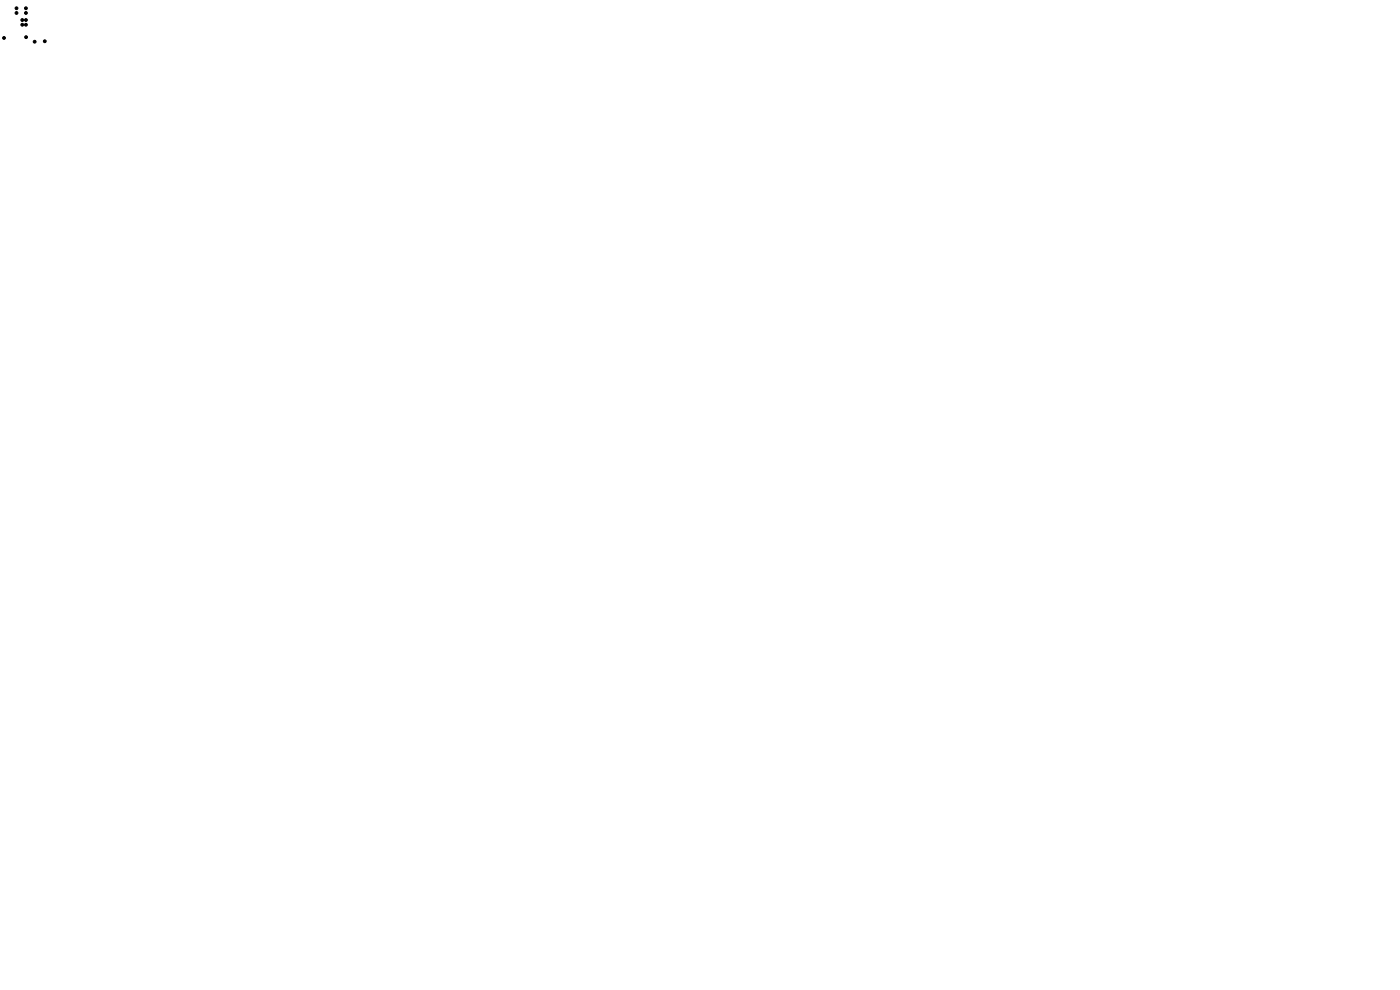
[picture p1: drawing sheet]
<svg xmlns="http://www.w3.org/2000/svg" width="297mm" height="210mm" viewBox="0 0 297 210" stroke-linecap="round" stroke-linejoin="round" font-family="sans-serif">
<g fill="#000" stroke="#000" stroke-width=".21">
<circle cx=".8" cy="8.1" r=".3"/>
<circle cx="3.5" cy="2.8" r=".3"/>
<circle cx="3.5" cy="1.8" r=".3"/>
<circle cx="4.7" cy="4.2" r=".3"/>
<circle cx="4.7" cy="5.2" r=".3"/>
<circle cx="5.5" cy="2.8" r=".3"/>
<circle cx="5.5" cy="4.2" r=".3"/>
<circle cx="5.5" cy="5.2" r=".3"/>
<circle cx="5.5" cy="1.8" r=".3"/>
<circle cx="5.5" cy="7.9" r=".3"/>
<circle cx="7.4" cy="8.9" r=".3"/>
<circle cx="9.5" cy="8.8" r=".3"/>
</g>
</svg>
